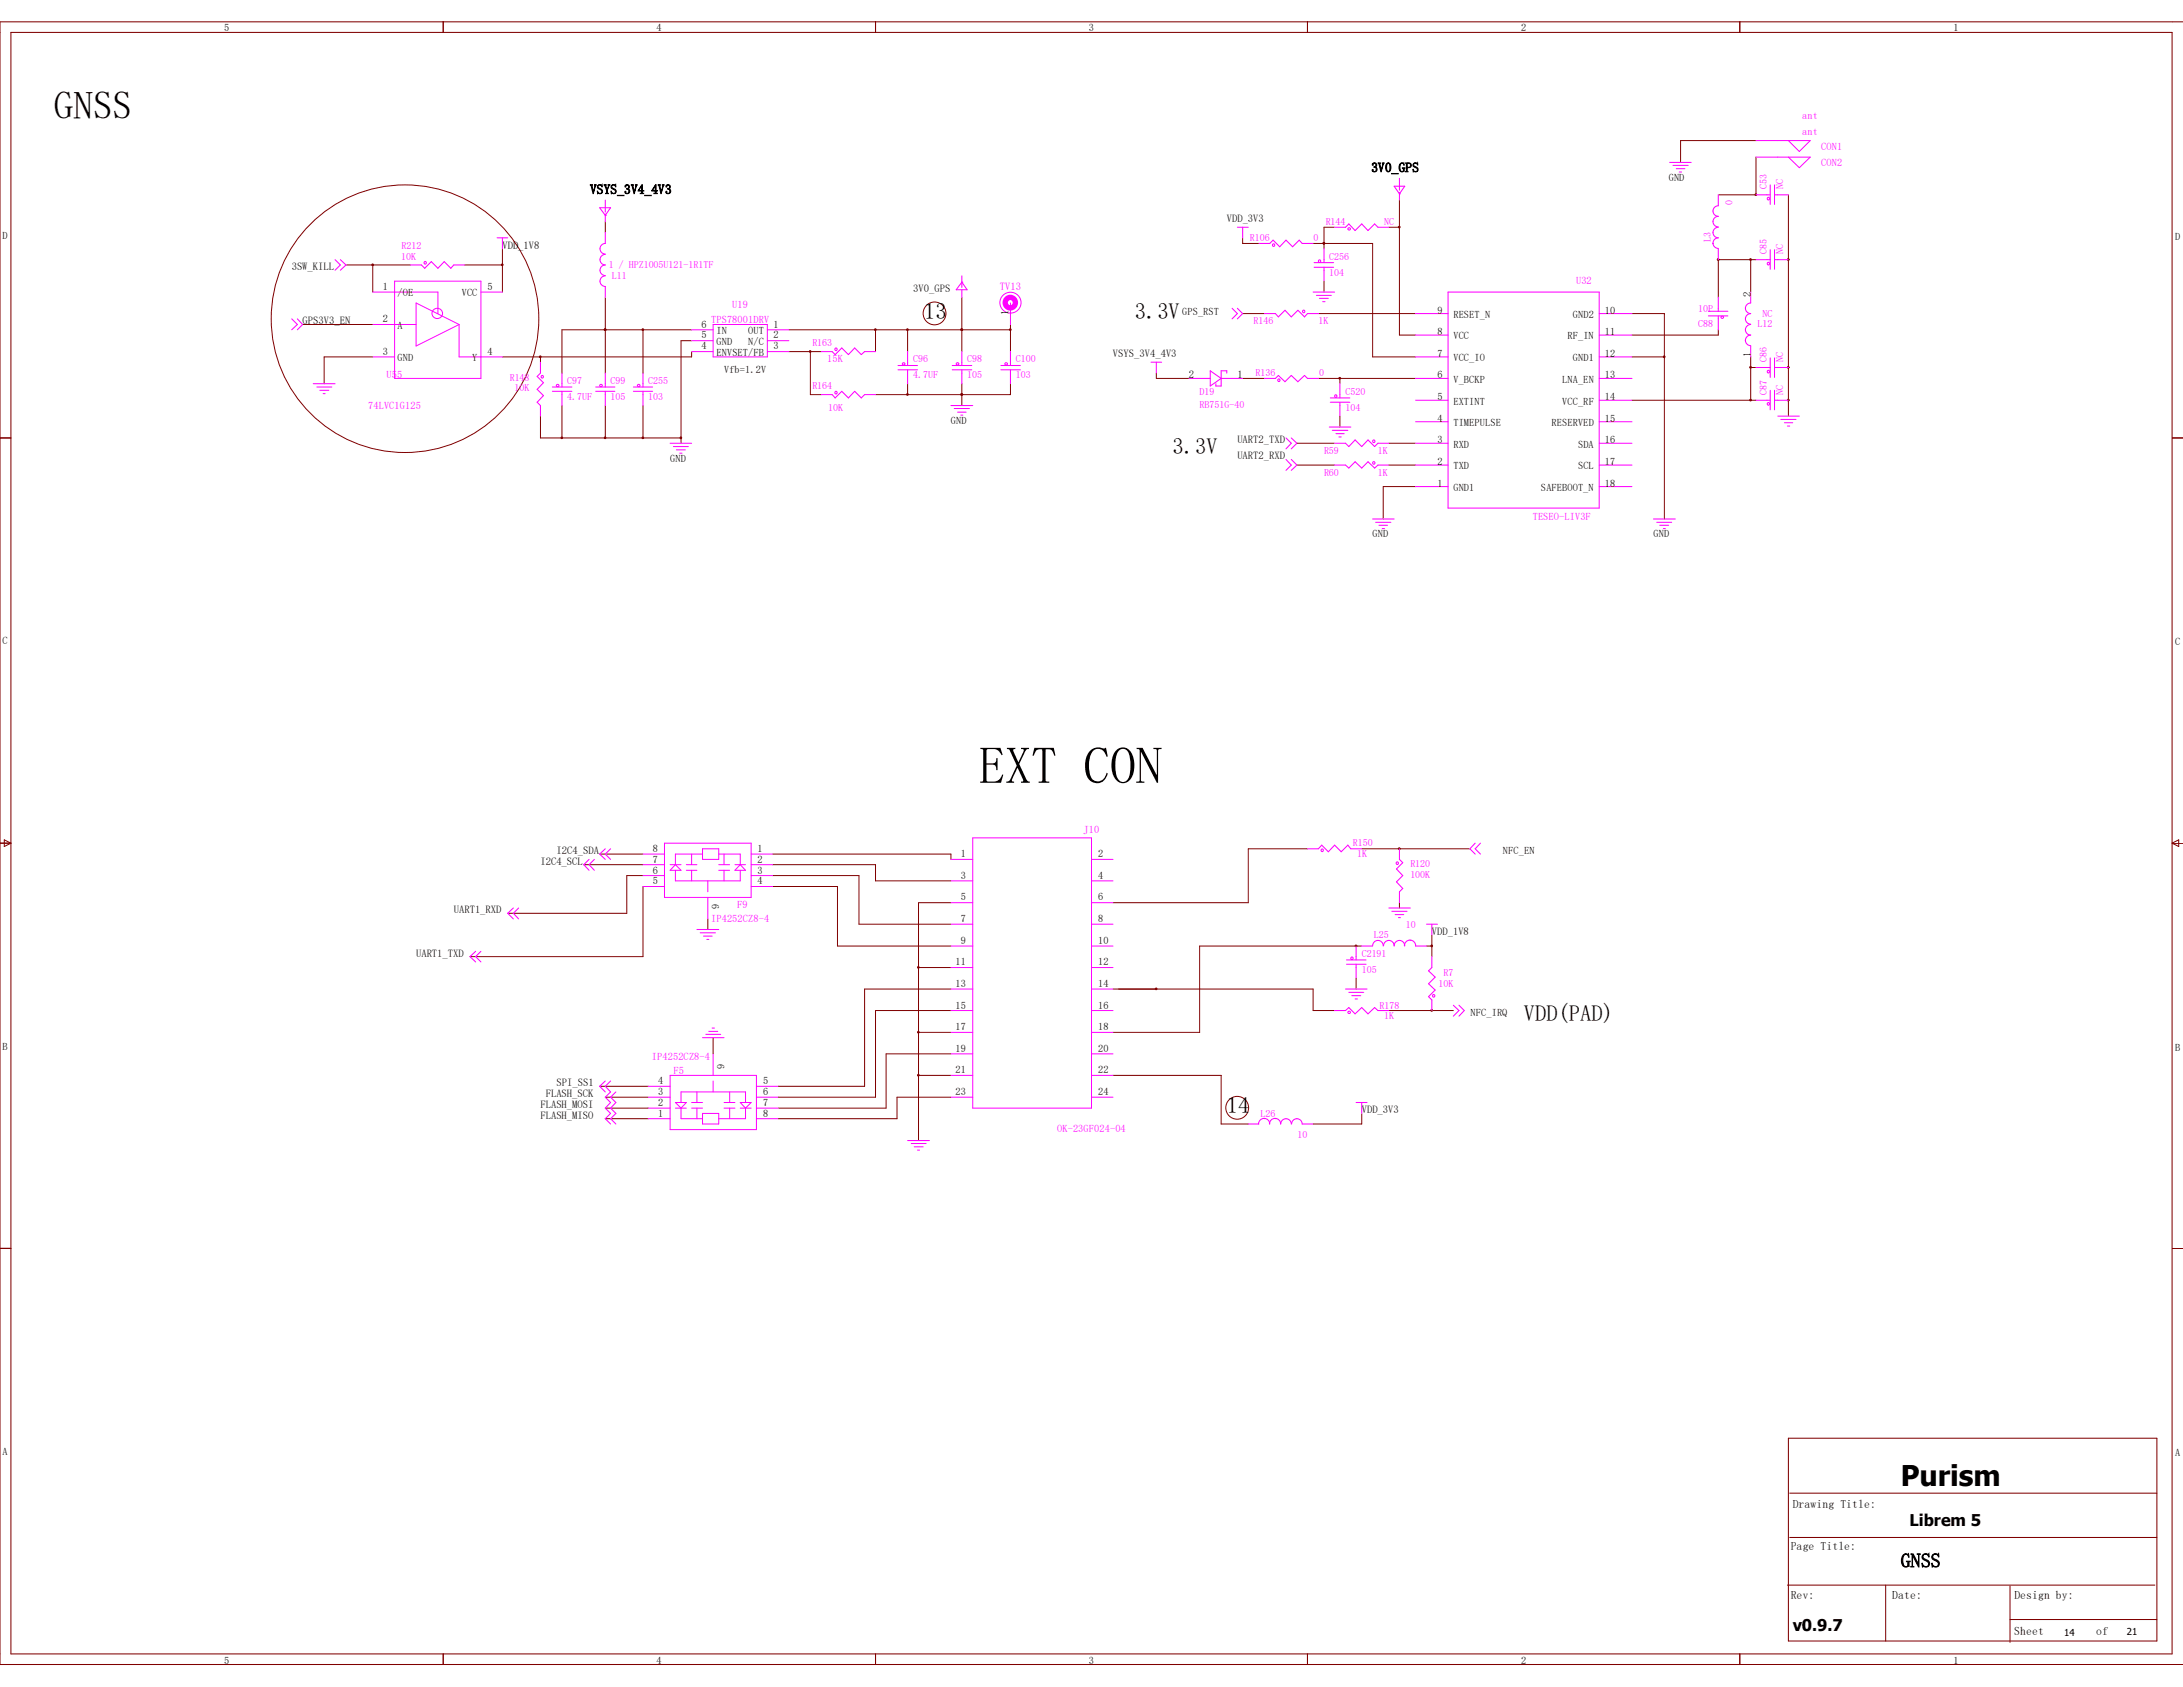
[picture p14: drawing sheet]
<svg xmlns="http://www.w3.org/2000/svg" width="279mm" height="216mm" viewBox="0 0 279 216" stroke-linecap="round" stroke-linejoin="round" font-family="sans-serif">
<defs><g id="words">
<text font-size="6.7" x="125.3" y="100.3">EXT CON</text>
<text font-size="5" x="6.9" y="15.2">GNSS</text>
<text font-size="3.7" x="243.3" y="190.1">Purism</text>
<g font-size="2.9">
<text x="118.3" y="40.8">13</text>
<text x="145.2" y="40.8">3.3V</text>
<text x="150.1" y="58.1">3.3V</text>
<text x="195" y="130.7">VDD(PAD)</text>
<text x="157" y="142.5">14</text>
</g>
<text font-size="2.5" x="243.3" y="200.6">GNSS</text>
<g font-size="2.1">
<text x="244.4" y="195.2">Librem 5</text>
<text x="229.4" y="208.8">v0.9.7</text>
</g>
<g font-size="1.7">
<text x="175.5" y="22">3V0_GPS</text>
<text x="75.5" y="24.8">VSYS_3V4_4V3</text>
</g>
<g font-size="1.5">
<text x="229.4" y="193">Drawing Title:</text>
<text x="229.2" y="198.4">Page Title:</text>
<text x="229.2" y="204.6">Rev:</text>
<text x="242.2" y="204.6">Date:</text>
<text x="257.8" y="209.2">Sheet</text>
<text x="257.8" y="204.6">Design by:</text>
<text x="268.3" y="209.2">of</text>
</g>
<g font-size="1.4">
<text x="157" y="28.4">VDD_3V3</text>
<text x="37.3" y="34.6">3SW_KILL</text>
<text x="64.3" y="31.8">VDD_1V8</text>
<text x="38.7" y="41.5">GPS3V3_EN</text>
<text x="116.9" y="37.4">3V0_GPS</text>
<text x="129.1" y="40.3" transform="rotate(-90 129.1 40.3)">1</text>
<text x="224.1" y="38.1" transform="rotate(-90 224.1 38.1)">2</text>
<text x="142.5" y="45.7">VSYS_3V4_4V3</text>
<text x="224.1" y="45.7" transform="rotate(-90 224.1 45.7)">1</text>
<text x="152.1" y="48.4">2</text>
<text x="158.4" y="48.4">1</text>
<text x="158.4" y="56.7">UART2_TXD</text>
<text x="158.4" y="58.8">UART2_RXD</text>
<text x="69.2" y="110.7">I2C4_SCL</text>
<text x="71.2" y="109.3">I2C4_SDA</text>
<text x="58.1" y="116.9">UART1_RXD</text>
<text x="183.3" y="119.7">VDD_1V8</text>
<text x="53.3" y="122.4">UART1_TXD</text>
<text x="69.2" y="143.2">FLASH_MISO</text>
<text x="69.2" y="141.8">FLASH_MOSI</text>
<text x="69.8" y="140.4">FLASH_SCK</text>
<text x="71.2" y="139">SPI_SS1</text>
<text x="174.3" y="142.5">VDD_3V3</text>
</g>
<text font-size="1.4" fill="#f0f" x="128" y="37.2">TV13</text>
<g font-size="1.3">
<text x="28.7" y="4">5</text>
<text x="84" y="4">4</text>
<text x="139.4" y="4">3</text>
<text x="194.7" y="4">2</text>
<text x="250" y="4">1</text>
<text x="213.6" y="23.1">GND</text>
<text x=".3" y="30.6">D</text>
<text x="278.4" y="30.7">D</text>
<text x="49" y="37.1">1</text>
<text x="49" y="41.2">2</text>
<text x="50.9" y="37.9">/OE</text>
<text x="59.1" y="37.9">VCC</text>
<text x="62.4" y="37.1">5</text>
<text x="89.8" y="42">6</text>
<text x="99" y="42">1</text>
<text x="151.3" y="40.3">GPS_RST</text>
<text x="184" y="40.1">9</text>
<text x="186" y="40.7">RESET_N</text>
<text x="201.3" y="40.7">GND2</text>
<text x="205.4" y="40.1">10</text>
<text x="49" y="45.4">3</text>
<text x="50.9" y="42.1">A</text>
<text x="50.9" y="46.2">GND</text>
<text x="60.5" y="46.2">Y</text>
<text x="62.4" y="45.4">4</text>
<text x="89.8" y="44.7">4</text>
<text x="89.8" y="43.3">5</text>
<text x="91.7" y="45.6">ENVSET/FB</text>
<text x="91.7" y="44.2">GND</text>
<text x="91.7" y="42.8">IN</text>
<text x="92.7" y="47.8">Vfb=1.2V</text>
<text x="95.8" y="42.8">OUT</text>
<text x="95.8" y="44.2">N/C</text>
<text x="99" y="43.3">2</text>
<text x="99" y="44.7">3</text>
<text x="184" y="45.7">7</text>
<text x="184" y="42.9">8</text>
<text x="186" y="46.2">VCC_IO</text>
<text x="186" y="43.4">VCC</text>
<text x="200.6" y="43.4">RF_IN</text>
<text x="201.3" y="46.2">GND1</text>
<text x="205.4" y="42.9">11</text>
<text x="205.4" y="45.7">12</text>
<text x="184" y="54">4</text>
<text x="184" y="51.2">5</text>
<text x="184" y="48.4">6</text>
<text x="186" y="51.8">EXTINT</text>
<text x="186" y="49">V_BCKP</text>
<text x="199.9" y="49">LNA_EN</text>
<text x="199.9" y="51.8">VCC_RF</text>
<text x="205.4" y="54">15</text>
<text x="205.4" y="48.4">13</text>
<text x="205.4" y="51.2">14</text>
<text x="85.8" y="59.1">GND</text>
<text x="121.7" y="54.3">GND</text>
<text x="184" y="59.5">2</text>
<text x="184" y="56.7">3</text>
<text x="186" y="57.3">RXD</text>
<text x="186" y="54.5">TIMEPULSE</text>
<text x="198.6" y="54.5">RESERVED</text>
<text x="202" y="57.3">SDA</text>
<text x="205.4" y="56.7">16</text>
<text x="205.4" y="59.5">17</text>
<text x="184" y="62.3">1</text>
<text x="186" y="62.8">GND1</text>
<text x="186" y="60.1">TXD</text>
<text x="197.2" y="62.8">SAFEBOOT_N</text>
<text x="202" y="60.1">SCL</text>
<text x="205.4" y="62.3">18</text>
<text x="175.7" y="68.7">GND</text>
<text x="211.6" y="68.7">GND</text>
<text x=".3" y="82.5">C</text>
<text x="278.4" y="82.6">C</text>
<text x="83.6" y="113.2">5</text>
<text x="83.6" y="111.8">6</text>
<text x="83.6" y="110.4">7</text>
<text x="83.6" y="109">8</text>
<text x="96.9" y="109">1</text>
<text x="96.9" y="110.4">2</text>
<text x="96.9" y="111.8">3</text>
<text x="96.9" y="113.2">4</text>
<text x="123" y="109.7">1</text>
<text x="123" y="112.5">3</text>
<text x="140.5" y="109.7">2</text>
<text x="140.5" y="112.5">4</text>
<text x="192.4" y="109.3">NFC_EN</text>
<text x="92" y="116.3" transform="rotate(-90 92 116.3)">9</text>
<text x="123" y="115.2">5</text>
<text x="123" y="118">7</text>
<text x="140.5" y="115.2">6</text>
<text x="140.5" y="118">8</text>
<text x="122.3" y="123.5">11</text>
<text x="123" y="120.8">9</text>
<text x="140.5" y="120.8">10</text>
<text x="140.6" y="123.5">12</text>
<text x="122.3" y="126.3">13</text>
<text x="122.3" y="129.1">15</text>
<text x="122.3" y="131.8">17</text>
<text x="140.6" y="126.3">14</text>
<text x="140.6" y="129.1">16</text>
<text x="140.6" y="131.8">18</text>
<text x="188.2" y="130">NFC_IRQ</text>
<text x=".3" y="134.3">B</text>
<text x="92.7" y="136.8" transform="rotate(-90 92.7 136.8)">9</text>
<text x="122.3" y="134.6">19</text>
<text x="122.3" y="137.4">21</text>
<text x="140.6" y="134.6">20</text>
<text x="140.6" y="137.4">22</text>
<text x="278.4" y="134.5">B</text>
<text x="84.2" y="142.9">1</text>
<text x="84.2" y="141.5">2</text>
<text x="84.2" y="140.1">3</text>
<text x="84.2" y="138.8">4</text>
<text x="97.7" y="140.1">6</text>
<text x="97.7" y="141.5">7</text>
<text x="97.7" y="142.9">8</text>
<text x="97.7" y="138.8">5</text>
<text x="122.3" y="140.1">23</text>
<text x="140.6" y="140.1">24</text>
<text x=".3" y="186.2">A</text>
<text x="278.4" y="186.3">A</text>
<text x="28.7" y="212.9">5</text>
<text x="84" y="212.9">4</text>
<text x="139.4" y="212.9">3</text>
<text x="194.7" y="212.9">2</text>
<text x="250" y="212.9">1</text>
</g>
<g font-size="1.3" fill="#f0f">
<text x="230.7" y="17.3">ant</text>
<text x="230.7" y="15.2">ant</text>
<text x="233.1" y="21.3">CON2</text>
<text x="233.1" y="19.1">CON1</text>
<text x="169.7" y="28.8">R144</text>
<text x="177.2" y="28.8">NC</text>
<text x="221.7" y="26.2" transform="rotate(-90 221.7 26.2)">0</text>
<text x="226.1" y="24.2" transform="rotate(-90 226.1 24.2)">C53</text>
<text x="228.2" y="24.2" transform="rotate(-90 228.2 24.2)">NC</text>
<text x="51.4" y="33.2">10K</text>
<text x="51.4" y="31.8">R212</text>
<text x="77.9" y="34.3">1 / HPZ1005U121-1R1TF</text>
<text x="78.3" y="35.7">L11</text>
<text x="160" y="30.9">R106</text>
<text x="168.1" y="30.9">0</text>
<text x="170.1" y="33.2">C256</text>
<text x="170.1" y="35.3">104</text>
<text x="218.9" y="31" transform="rotate(-90 218.9 31)">L3</text>
<text x="226.1" y="32.6" transform="rotate(-90 226.1 32.6)">C85</text>
<text x="228.2" y="32.6" transform="rotate(-90 228.2 32.6)">NC</text>
<text x="91" y="41.3">TPS78001DRV</text>
<text x="93.7" y="39.5">U19</text>
<text x="160.4" y="41.5">R146</text>
<text x="168.7" y="41.5">1K</text>
<text x="201.7" y="36.4">U32</text>
<text x="217.3" y="41.9">C88</text>
<text x="217.3" y="39.9">10P</text>
<text x="225" y="41.9">L12</text>
<text x="225.6" y="40.6">NC</text>
<text x="104" y="44.3">R163</text>
<text x="105.9" y="46.4">15K</text>
<text x="116.9" y="46.4">C96</text>
<text x="123.8" y="46.4">C98</text>
<text x="130" y="46.4">C100</text>
<text x="226.1" y="46.4" transform="rotate(-90 226.1 46.4)">C86</text>
<text x="228.2" y="46.4" transform="rotate(-90 228.2 46.4)">NC</text>
<text x="47.1" y="52.4">74LVC1G125</text>
<text x="49.5" y="48.4">U55</text>
<text x="65.2" y="48.7">R148</text>
<text x="65.9" y="50.1">10K</text>
<text x="72.6" y="49.1">C97</text>
<text x="72.6" y="51.2">4.7UF</text>
<text x="78.1" y="49.1">C99</text>
<text x="78.1" y="51.2">105</text>
<text x="83" y="49.1">C255</text>
<text x="83" y="51.2">103</text>
<text x="104" y="49.8">R164</text>
<text x="106" y="52.6">10K</text>
<text x="116.9" y="48.4">4.7UF</text>
<text x="123.8" y="48.4">105</text>
<text x="130" y="48.4">103</text>
<text x="153.5" y="50.5">D19</text>
<text x="153.5" y="52.2">RB751G-40</text>
<text x="160.7" y="48.1">R136</text>
<text x="168.8" y="48.1">0</text>
<text x="172.2" y="50.5">C520</text>
<text x="172.2" y="52.6">104</text>
<text x="226.1" y="50.5" transform="rotate(-90 226.1 50.5)">C87</text>
<text x="228.2" y="50.5" transform="rotate(-90 228.2 50.5)">NC</text>
<text x="169.5" y="58.1">R59</text>
<text x="176.4" y="58.1">1K</text>
<text x="169.5" y="60.9">R60</text>
<text x="176.4" y="60.9">1K</text>
<text x="196.2" y="66.5">TESEO-LIV3F</text>
<text x="138.7" y="106.6">J10</text>
<text x="173.1" y="108.3">R150</text>
<text x="173.7" y="109.7">1K</text>
<text x="180.5" y="111">R120</text>
<text x="180.5" y="112.4">100K</text>
<text x="91" y="118">IP4252CZ8-4</text>
<text x="94.4" y="116.2">F9</text>
<text x="179.9" y="118.7">10</text>
<text x="174.3" y="122.4">C2191</text>
<text x="174.3" y="124.5">105</text>
<text x="175.9" y="120.1">L25</text>
<text x="184.7" y="124.9">R7</text>
<text x="176.6" y="129.1">R178</text>
<text x="177.2" y="130.4">1K</text>
<text x="184.1" y="126.3">10K</text>
<text x="83.4" y="135.6">IP4252CZ8-4</text>
<text x="86.2" y="137.4">F5</text>
<text x="161.3" y="142.9">L26</text>
<text x="135.3" y="144.9">OK-23GF024-04</text>
<text x="166.1" y="145.7">10</text>
</g>
<g font-size="1.2">
<text x="264.2" y="209.3">14</text>
<text x="272.2" y="209.2">21</text>
</g>
</g></defs>
<g fill="none" stroke="#800000" stroke-width=".13">
<path d="M1.4 4.1h276.6v207.6h-276.6zM56.7 2.8v1.3M112.1 2.8v1.3M167.3 2.8v1.3M222.7 2.8v1.3M224.7 18h-9.6v2.8M279.4 2.8h-279.4v210.2h279.4M44.3 33.9h8.2M47.7 33.9v3.5M59.5 33.9h4.8M64.3 31.8v5.6M77.5 28.4v1.4"/>
<path d="M77.5 38.1v9.7M123.1 38.1v6.9M159 30.4v.8h2.1M168.1 31.2h7.6v14.5h5.5M169.5 31.2h.1M169.5 36v1.4M170.8 29.1h-1.3v2.7M177.8 29.1h1.3M179.1 25.6v17.3h2.1M219.9 33.2h.1M219.9 33.2v4.9M219.9 24.9h4.8"/>
<path d="M219.9 33.2h4.8M224.1 33.2v4.2M224.7 24.9h.1M224.7 20.1v4.8M228.9 33.2h.1M228.9 24.9v28.4M0 56h1.4M38.7 41.5h9M47.7 45.7h-6.2v3.4M69.2 53.3v2.7h18M69.2 45.7v.7M71.9 51.9v4.1"/>
<path d="M77.5 42.2h.1M77.5 51.9v4.1M82.3 42.2v5.6M82.3 51.9v4.1M88.5 45v.7h-24.2M88.5 43.6h-1.3v13.1M88.5 42.2h-16.6v5.6M101 42.2h28.3M101 45h4.1M103.7 45v5.5h1.4M112.1 42.2v2.8M116.2 42.2v2.8"/>
<path d="M116.2 49.1v1.4M123.1 50.5h.1M123.1 42.2h.1M123.1 49.1v2.8M129.3 49.1v1.4h-17.2M129.3 41.5v3.5M148 47.8v.6h4.1M159 40.1h2.8M159 48.4h2.8M166 56.7h4.8M166 59.5h4.8M168.7 40.1h12.5"/>
<path d="M168.7 48.4h12.5M171.5 48.4h.1M171.5 48.4v.7M171.5 53.3v1.4M177.8 56.7h3.4M177.8 59.5h3.4M208.9 40.1h4.1v26.3M208.9 45.7h4.1M208.9 51.2h15.8M219.9 42.2v.7h-11M224.1 45.7v5.5M224.1 47h.6"/>
<path d="M228.9 47h.1M228.9 51.2h.1M278 56h1.4M181.2 62.3h-4.2v4.1M0 107.9h1.4M.6 107.5l.8 .4-.8 .4zM74.7 110.7h7.6M76.8 109.3h5.5M82.3 113.5v8.9h-22.1M82.3 112.1h-2.1v4.8h-15.2M90.6 117.6v1.4M98.9 110.7h13.2v2h9.6"/>
<path d="M98.9 113.5h8.3v7.6h14.5M98.9 109.3h22.8v.7M98.9 112.1h11v6.2h11.8M121.7 115.5h-4.1v30.5M167.3 108.6h-7.5v6.9h-17.3M174.3 108.6h13.8M179.1 108.6h.1M179.1 115.5v.7M183.3 119.7v2.7M278 107.9h1.4M278 107.9l.8-.4v.8zM76.8 139h6.2"/>
<path d="M91.3 132.8v2.1M117.6 123.8h4.1M117.6 132.1h4.1M117.6 137.6h4.1M121.7 129.3h-9.6v11.1h-12.5M121.7 126.6h-11v12.4h-11.1M121.7 134.9h-8.3v6.9h-13.8M142.5 126.6h25.6v2.7h2.7M142.5 137.6h13.8v6.2h3.5M173.6 121.1h.1M173.6 125.2v1.4M174.3 121.1h-20.8v11h-11"/>
<path d="M177.8 129.3h8.2M182.6 121.1h.7M183.3 129.3h.1M0 159.8h1.4M77.5 143.2h5.5M77.5 141.8h5.5M77.5 140.4h5.5M121.7 140.4h-6.9v2.8h-15.2M174.3 142.5v1.3h-6.2M278 159.8h1.4M228.9 184.1h47.2v25.9h-47.2zM229.1 196.8h47"/>
<path d="M229.1 191.1h47M56.7 211.7v1.3M112.1 211.7v1.3M167.3 211.7v1.3M222.7 211.7v1.3M228.8 202.9h47M241.3 202.9v7.1M257.3 207.3h18.8M257.3 203v7.2"/>
<circle cx="51.8" cy="40.8" r="17.1"/>
<circle cx="119.6" cy="40.1" r="1.46"/>
<circle cx="158.3" cy="141.8" r="1.46"/>
</g>
<g fill="#800000" stroke="#800000" stroke-width=".13">
<circle cx="77.4" cy="42.2" r=".11"/>
<circle cx="213" cy="45.7" r=".11"/>
<circle cx="123.1" cy="50.5" r=".11"/>
<circle cx="87.1" cy="56" r=".11"/>
<circle cx="71.9" cy="56" r=".11"/>
<circle cx="77.4" cy="56" r=".11"/>
<circle cx="116.1" cy="42.2" r=".11"/>
<circle cx="123.1" cy="42.2" r=".11"/>
<circle cx="82.3" cy="42.2" r=".11"/>
<circle cx="82.3" cy="56" r=".11"/>
<circle cx="169.4" cy="31.1" r=".11"/>
<circle cx="179.1" cy="108.6" r=".11"/>
<circle cx="112" cy="42.2" r=".11"/>
<circle cx="103.7" cy="45" r=".11"/>
<circle cx="116.1" cy="50.5" r=".11"/>
<circle cx="171.5" cy="48.4" r=".11"/>
<circle cx="224" cy="33.2" r=".11"/>
<circle cx="224" cy="47" r=".11"/>
<circle cx="224" cy="51.2" r=".11"/>
<circle cx="179.1" cy="29.1" r=".11"/>
<circle cx="64.3" cy="33.9" r=".11"/>
<circle cx="69.2" cy="45.7" r=".11"/>
<circle cx="47.7" cy="33.9" r=".11"/>
<circle cx="183.2" cy="121.1" r=".11"/>
<circle cx="129.3" cy="42.2" r=".11"/>
<circle cx="183.2" cy="129.3" r=".11"/>
<circle cx="228.9" cy="33.2" r=".11"/>
<circle cx="228.9" cy="47" r=".11"/>
<circle cx="228.9" cy="51.2" r=".11"/>
<circle cx="224.7" cy="24.9" r=".11"/>
<circle cx="219.9" cy="33.2" r=".11"/>
<circle cx="117.5" cy="137.6" r=".11"/>
<circle cx="117.5" cy="132.1" r=".11"/>
<circle cx="117.5" cy="123.8" r=".11"/>
<circle cx="148" cy="126.6" r=".11"/>
<circle cx="173.5" cy="121.1" r=".11"/>
</g>
<g fill="none" stroke="#f0f" stroke-width=".13">
<path d="M224.7 18h7l-1.4 1.4-1.4-1.4M42.9 33.2l.7 .7-.7 .7M43.6 33.2l.7 .7-.7 .7M47.7 37.4h8.3v2.7M50.5 36h11.1v12.4h-11.1zM52.5 33.9h1.4l.5 .4 .8-.8 .8 .8 .9-.8 .8 .8 .4-.4h1.4M53.3 38.8l5.5 2.7-5.5 2.8zM61.6 37.4h2.7M63.6 30.4h1.4M64.3 30.4v1.4M76.8 26.6h1.3l-.6 1zM77.5 29.8v1.4a.68 .68 0 0 0-.7 .6 .68 .68 0 0 0 .7 .7"/>
<path d="M77.5 27.6h.1M77.5 25.6v1.5M77.5 27.4v1M77.5 35.3a.68 .68 0 0 0-.7 .7 .68 .68 0 0 0 .7 .7v1.4M77.5 32.6a.68 .68 0 0 0-.7 .6 .68 .68 0 0 0 .7 .7 .68 .68 0 0 0-.7 .7 .68 .68 0 0 0 .7 .7M123.1 36.1h.1M123.1 35.3v1.5M123.1 37.1v1M123.1 36.1l.7 1h-1.4zM129.3 38.8v2.7M157.7 39.5l.7 .6-.7 .7M158.4 29.1h1.4"/>
<path d="M158.4 39.5l.6 .6-.6 .7M159 29.1v1.3M161.1 31.2h1.4l.4-.5 .9 .9 .8-.9 .8 .9 .9-.9 .4 .5h1.4M168.1 37.4h2.7M168.2 34.2h2.5M168.2 33.6h2.5M168.5 37.8h1.9M168.9 38.2h1.1M169.3 38.6h.3M169.5 31.8v1.8M169.5 34.2v1.8M170.8 29.1h1.4l.4-.4 .8 .8 .9-.8 .8 .8 .8-.8 .5 .4h1.4"/>
<path d="M172.6 29.2h.2v.2h-.2zM178.4 23.8h1.4l-.7 1zM179.1 24.8h.1M179.1 22.8v1.5M179.1 24.6v1M185.3 37.4h19.4v27.6h-19.4zM213.7 20.8h2.8M214.1 21.2h2M214.5 21.6h1.1M214.9 22h.3M218.7 39.8h2.4M219.2 31.2v-.1a.68 .68 0 0 0 .7 .7"/>
<path d="M219.9 24.9v1.4a.68 .68 0 0 0-.7 .7 .68 .68 0 0 0 .7 .7 .68 .68 0 0 0-.7 .7 .68 .68 0 0 0 .7 .6M219.9 31.8v1.4M219.9 38.1v1.7M219.9 29.1a.68 .68 0 0 0-.7 .7 .68 .68 0 0 0 .7 .6 .68 .68 0 0 0-.7 .7M224.1 37.4v1.4a.68 .68 0 0 0-.7 .7 .68 .68 0 0 0 .7 .6 .68 .68 0 0 0-.7 .7 .68 .68 0 0 0 .7 .7M224.7 20.1h7l-1.4 1.4-1.4-1.4M224.7 24.9h1.9M224.7 33.2h1.9M226.6 23.7v2.5M226.6 32v2.5M227.1 23.7v2.5M227.1 32v2.5"/>
<path d="M227.1 24.9h1.8M227.1 33.2h1.8M37.3 40.8l.8 .7-.8 .7M38.1 40.8l.6 .7-.6 .7M40.1 49.1h2.8M40.6 49.5h1.9M40.9 50h1.2M41.4 50.4h.2M47.7 45.7h2.8M47.7 41.5h5.6M58.8 41.5v4.2h5.5M69.2 46.4v1.4l-.5 .4 .9 .8-.9 .8 .9 .8-.9 .9 .5 .4v1.4"/>
<path d="M70.7 50.1h2.5M70.7 49.5h2.5M71.3 49.2h.2v.2h-.2zM71.9 47.8v1.7M71.9 50.1v1.8M76.2 50.1h2.5M76.2 49.5h2.5M76.8 49.2h.2v.2h-.2zM77.5 47.8v1.7M77.5 50.1v1.8M81.1 50.1h2.4M81.1 49.5h2.4"/>
<path d="M81.6 49.2h.3v.2h-.3zM82.3 47.8v1.7M82.3 50.1v1.8M85.8 56.7h2.7M86.2 57.1h1.9M86.6 57.6h1.1M87 58h.3M88.5 45h2.8M88.5 42.2h2.8M88.5 43.6h2.8M91.3 41.5h6.9v4.2h-6.9zM98.2 45h2.8"/>
<path d="M98.2 42.2h2.8M98.2 43.6h2.8M105.1 45h1.4l.4 .4 .8-.9 .9 .9 .8-.9 .8 .9 .5-.4h1.4M105.1 50.5h1.4l.4 .4 .8-.8 .9 .8 .8-.8 .8 .8 .5-.4h1.4M114.9 47.3h2.5M114.9 46.8h2.5M115.5 46.5h.3v.2h-.3zM116.2 45v1.8M116.2 47.3v1.8M121.7 51.9h2.8M121.9 47.3h2.5M121.9 46.8h2.5"/>
<path d="M122.1 52.3h2M122.4 46.5h.3v.2h-.3zM122.6 52.7h1.1M123 53.1h.2M123.1 45v1.8M123.1 47.3v1.8M128.1 47.3h2.5M128.1 46.8h2.5M128.7 46.5h.2v.2h-.2zM129.3 45v1.8M129.3 47.3v1.8M147.3 46.4h1.4"/>
<path d="M148 46.4v1.4M152.1 48.4h2.8M154.9 47.5l1.4 .9-1.4 1zM156.3 48.4h.1M156.3 48.4h2.7M157 47.8v-.3h-.7v1.9h-.7v-.3M161.8 40.1h1.4l.4 .5 .9-.9 .8 .9 .8-.9 .9 .9 .3-.5h1.4M161.8 48.4h1.4l.4-.4 .9 .9 .8-.9 .8 .9 .9-.9 .3 .4h1.4M164.6 56l.7 .7-.7 .7M164.6 58.8l.7 .7-.7 .7M165.3 56l.7 .7-.7 .7M165.3 58.8l.7 .7-.7 .7"/>
<path d="M170.1 54.7h2.8M170.3 51.5h2.5M170.3 50.9h2.5M170.5 55.1h2M170.8 56.7h1.4l.4 .4 .8-.8 .9 .8 .8-.8 .8 .8 .5-.4h1.4M170.8 59.5h1.4l.4 .4 .8-.8 .9 .8 .8-.8 .8 .8 .5-.4h1.4M171 55.5h1M171.4 55.9h.3M171.5 49.1v1.8M171.5 51.5v1.8M181.2 40.1h4.1M181.2 54h4.1"/>
<path d="M181.2 56.7h4.1M181.2 59.5h4.1M181.2 51.2h4.1M181.2 48.4h4.1M181.2 45.7h4.1M181.2 42.9h4.1M204.7 40.1h4.2M204.7 54h4.2M204.7 56.7h4.2M204.7 59.5h4.2M204.7 51.2h4.2M204.7 48.4h4.2"/>
<path d="M204.7 45.7h4.2M204.7 42.9h4.2M218.7 40.4h2.4M219.9 40.4v1.8M220.3 40.5h.3v.2h-.3zM223.4 43.6a.68 .68 0 0 0 .7 .6M224.1 44.3v1.4M224.1 41.5a.68 .68 0 0 0-.7 .7 .68 .68 0 0 0 .7 .7 .68 .68 0 0 0-.7 .7M224.7 51.2h1.9M224.7 47h1.9M226.6 45.8v2.5M226.6 50v2.5"/>
<path d="M227.1 51.2h1.8M227.1 45.8v2.5M227.1 50v2.5M227.1 47h1.8M227.5 53.3h2.8M227.9 53.7h2M228.4 54.1h1M228.8 54.5h.3M175.7 66.4h2.7M176.1 66.8h1.9M176.5 67.2h1.1M176.9 67.6h.3"/>
<path d="M181.2 62.3h4.1M204.7 62.3h4.2M211.6 66.4h2.8M212 66.8h2M212.4 67.2h1.2M212.9 67.6h.2M65.7 116.2l-.7 .7 .7 .7M66.4 116.2l-.7 .7 .7 .7M75.4 110l-.7 .7 .7 .7M76.1 110l-.7 .7 .7 .7M77.5 108.6l-.7 .7 .7 .7M78.1 108.6l-.6 .7 .6 .7"/>
<path d="M82.3 110.7h2.7M82.3 109.3h2.7M82.3 112.1h2.7M82.3 113.5h2.7M85 107.9h11.1v7h-11.1zM85.8 110.7h1.4M86.4 110.7l.8 .7h-1.4zM86.4 111.4v1.3h8.3v-1.3M87.8 110.7h1.4M87.8 111.4h1.4M88.5 109.3v1.4M88.5 111.4v1.3"/>
<path d="M89.2 119h2.8M89.6 119.4h2M89.9 108.6h2.1v1.4h-2.1zM89.9 109.3h-3.5v1.4M90 119.8h1.1M90.6 112.7v1.4M90.6 114.9v2.7M92 110.7h1.4M92 111.4h1.4M92 109.3h2.7v1.4M92.7 109.3v1.4M92.7 111.4v1.3"/>
<path d="M94.1 110.7h1.3M94.7 110.7l.7 .7h-1.3zM96.1 110.7h2.8M96.1 109.3h2.8M96.1 112.1h2.8M96.1 113.5h2.8M121.7 110h2.8M121.7 112.7h2.8M121.7 115.5h2.8M121.7 118.3h2.8M124.5 107.2h15.2v34.6h-15.2zM139.7 110h2.8"/>
<path d="M139.7 112.7h2.8M139.7 115.5h2.8M139.7 118.3h2.8M167.3 108.6h1.4l.5-.4 .8 .8 .8-.8 .9 .8 .8-.8 .4 .4h1.4M177.8 116.2h2.7M178.1 116.6h2M178.6 117.1h1.1M179 117.4h.2M179.1 108.6v1.4l.4 .4-.8 .8 .8 .9-.8 .8 .8 .8-.4 .4v1.4M182.6 118.3h1.4M183.3 118.3v1.4M188.8 107.9l-.7 .7 .7 .7"/>
<path d="M189.5 107.9l-.7 .7 .7 .7M60.9 121.8l-.7 .6 .7 .7M61.6 121.8l-.7 .6 .7 .7M77.5 138.3l-.7 .7 .7 .7M78.1 138.3l-.6 .7 .6 .7-.6 .7 .6 .7-.6 .7 .6 .7-.6 .7 .6 .6M78.8 139.7l-.7 .7 .7 .7-.7 .7 .7 .7-.7 .7 .7 .6M83 139h2.8M85.8 137.6h11v7h-11zM89.2 139.7v1.4M89.9 132.8h2.8M90.3 132.4h1.9M90.5 120.2h.2"/>
<path d="M90.7 132h1.2M91.1 131.6h.3M91.3 134.9v2.7M91.3 138.3v1.4M93.4 139.7v1.4M96.8 139h2.8M121.7 121.1h2.8M121.7 137.6h2.8M121.7 129.3h2.8M121.7 123.8h2.8M121.7 126.6h2.8M121.7 132.1h2.8"/>
<path d="M121.7 134.9h2.8M139.7 121.1h2.8M139.7 137.6h2.8M139.7 129.3h2.8M139.7 123.8h2.8M139.7 126.6h2.8M139.7 132.1h2.8M139.7 134.9h2.8M170.8 129.3h1.4l.4-.4 .8 .9 .9-.9 .8 .9 .8-.9 .5 .4h1.4M172.2 126.6h2.8M172.3 123.4h2.5M172.3 122.9h2.5"/>
<path d="M172.6 129.5h.2v.2h-.2zM172.6 127h1.9M173 127.4h1.2M173.4 127.8h.3M173.6 121.1v1.8M173.6 123.4v1.8M174.3 121.1h1.4M175.7 121a.68 .68 0 0 1 .7-.6 .68 .68 0 0 1 .6 .7M177.1 121a.68 .68 0 0 1 .7-.6 .68 .68 0 0 1 .6 .7M178.4 121a.68 .68 0 0 1 .7-.6 .68 .68 0 0 1 .7 .7M180.5 120.3a.72 .72 0 0 1 .7 .8h1.4M180.5 120.4a.63 .63 0 0 0-.8 .6"/>
<path d="M183.3 122.4v1.4l-.5 .4 .9 .9-.9 .8 .9 .8-.9 .9 .5 .4v1.3M186 128.7l.7 .6-.7 .7M186.7 128.7l.7 .6-.7 .7M83 141.8h2.8M83 143.2h2.8M83 140.4h2.8M86.4 141.8h1.4M86.4 141.1h1.4l-.6 .7zM87.2 141.1v-1.4h8.2v1.4M87.2 141.8v1.4h2.7M88.5 141.8h1.4M88.5 141.1h1.4"/>
<path d="M89.2 141.8v1.4M89.9 142.5h2.1v1.3h-2.1zM92.7 141.8h1.4M92.7 141.1h1.4M93.4 141.8v1.4M94.7 141.8h1.4M94.7 141.1h1.4l-.7 .7zM95.4 141.8v1.4h-3.4M96.8 141.8h2.8M96.8 143.2h2.8M96.8 140.4h2.8M116.2 146h2.8"/>
<path d="M116.6 146.3h1.9M117 146.8h1.2M117.4 147.2h.3M121.7 140.4h2.8M139.7 140.4h2.8M159.8 143.8h1.3M161.8 143.1a.72 .72 0 0 1 .7 .7M161.8 143.2a.63 .63 0 0 0-.7 .6M163.2 143.1a.72 .72 0 0 1 .7 .7 .68 .68 0 0 1 .7-.6 .68 .68 0 0 1 .7 .6M163.2 143.2a.63 .63 0 0 0-.7 .6M168.1 143.8h-1.4a.68 .68 0 0 0-.7-.6 .68 .68 0 0 0-.7 .6M173.6 141.1h1.4"/>
<path d="M174.3 141.1v1.4"/>
<circle cx="54.4" cy="33.6" r=".16"/>
<circle cx="129.3" cy="38.7" r="1.34"/>
<circle cx="163" cy="31.4" r=".16"/>
<circle cx="166.8" cy="39.8" r=".16"/>
<circle cx="168.9" cy="33.4" r=".16"/>
<circle cx="226.3" cy="25.4" r=".16"/>
<circle cx="226.3" cy="33.7" r=".16"/>
<circle cx="56" cy="40.1" r=".67"/>
<circle cx="69.4" cy="48.2" r=".16"/>
<circle cx="107" cy="44.7" r=".16"/>
<circle cx="107" cy="50.2" r=".16"/>
<circle cx="163.7" cy="48.7" r=".16"/>
<circle cx="171" cy="50.7" r=".16"/>
<circle cx="175.8" cy="56.5" r=".16"/>
<circle cx="175.8" cy="59.2" r=".16"/>
<circle cx="226.3" cy="51.7" r=".16"/>
<circle cx="226.3" cy="47.6" r=".16"/>
<circle cx="169.2" cy="108.8" r=".16"/>
<circle cx="178.8" cy="110.5" r=".16"/>
<circle cx="173" cy="122.6" r=".16"/>
<circle cx="183.5" cy="127.4" r=".16"/>
</g>
<circle cx="129.3" cy="38.7" r=".67" fill="none" stroke="#f0f" stroke-width=".68"/>
<use href="#words"/>
</svg>
